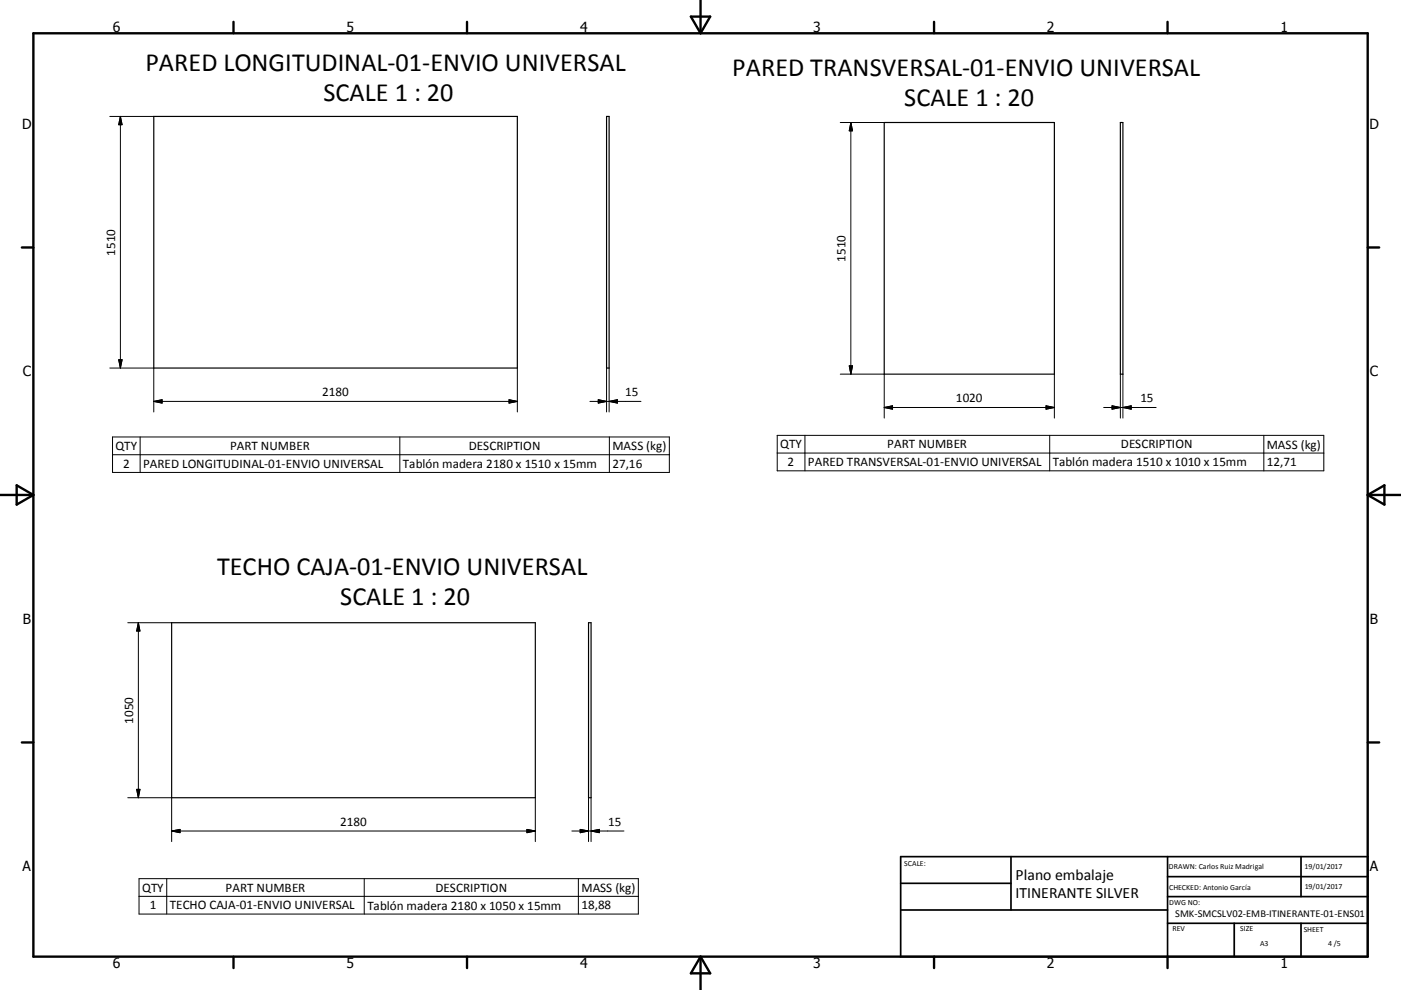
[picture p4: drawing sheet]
<svg xmlns="http://www.w3.org/2000/svg" width="420mm" height="297mm" viewBox="0 0 420 297" stroke-linecap="round" stroke-linejoin="round" font-family="sans-serif">
<defs><g id="words">
<g font-size="7.9">
<text x="43.6" y="21.4">PARED LONGITUDINAL-01-ENVIO UNIVERSAL</text>
<text x="219.5" y="22.9">PARED TRANSVERSAL-01-ENVIO UNIVERSAL</text>
<text x="97" y="30.4">SCALE 1 : 20</text>
<text x="271.1" y="31.9">SCALE 1 : 20</text>
<text x="65.1" y="172.6">TECHO CAJA-01-ENVIO UNIVERSAL</text>
<text x="102" y="181.5">SCALE 1 : 20</text>
</g>
<g font-size="4.7">
<text x="304.5" y="263.9">Plano embalaje</text>
<text x="304.5" y="269.3">ITINERANTE SILVER</text>
</g>
<g font-size="4.2">
<text x="33.9" y="9.6">6</text>
<text x="103.9" y="9.6">5</text>
<text x="173.9" y="9.6">4</text>
<text x="243.8" y="9.6">3</text>
<text x="313.9" y="9.6">2</text>
<text x="383.9" y="9.6">1</text>
<text x="6.7" y="38.7">D</text>
<text x="410.5" y="38.7">D</text>
<text x="6.9" y="112.9">C</text>
<text x="410.7" y="112.9">C</text>
<text x="6.9" y="187.1">B</text>
<text x="410.7" y="187.1">B</text>
<text x="6.8" y="261.4">A</text>
<text x="410.7" y="261.4">A</text>
<text x="33.9" y="290.4">6</text>
<text x="103.9" y="290.4">5</text>
<text x="173.9" y="290.4">4</text>
<text x="243.8" y="290.4">3</text>
<text x="313.9" y="290.4">2</text>
<text x="383.9" y="290.4">1</text>
</g>
<g font-size="3.9">
<text x="34.5" y="76.7" transform="rotate(-90 34.5 76.7)">1510</text>
<text x="253.5" y="78.5" transform="rotate(-90 253.5 78.5)">1510</text>
<text x="96.6" y="118.9">2180</text>
<text x="187.5" y="118.9">15</text>
<text x="286.6" y="120.7">1020</text>
<text x="341.9" y="120.7">15</text>
<text x="34.6" y="135">QTY</text>
<text x="69" y="135">PART NUMBER</text>
<text x="140.5" y="135">DESCRIPTION</text>
<text x="183.6" y="135.1">MASS (kg)</text>
<text x="233.9" y="134.5">QTY</text>
<text x="266" y="134.5">PART NUMBER</text>
<text x="336" y="134.5">DESCRIPTION</text>
<text x="379.8" y="134.6">MASS (kg)</text>
<text x="36.9" y="140.4">2</text>
<text x="42.9" y="140.4">PARED LONGITUDINAL-01-ENVIO UNIVERSAL</text>
<text x="120.8" y="140.5">Tablón madera 2180 x 1510 x 15mm</text>
<text x="183.6" y="140.4">27,16</text>
<text x="236.1" y="139.9">2</text>
<text x="242.2" y="139.9">PARED TRANSVERSAL-01-ENVIO UNIVERSAL</text>
<text x="315.6" y="140">Tablón madera 1510 x 1010 x 15mm</text>
<text x="379.8" y="139.9">12,71</text>
<text x="40" y="217.1" transform="rotate(-90 40 217.1)">1050</text>
<text x="102" y="247.7">2180</text>
<text x="182.4" y="247.7">15</text>
<text x="42.6" y="267.5">QTY</text>
<text x="67.6" y="267.5">PART NUMBER</text>
<text x="130.6" y="267.5">DESCRIPTION</text>
<text x="174.3" y="267.6">MASS (kg)</text>
<text x="44.9" y="272.8">1</text>
<text x="50.9" y="272.8">TECHO CAJA-01-ENVIO UNIVERSAL</text>
<text x="110.2" y="272.9">Tablón madera 2180 x 1050 x 15mm</text>
<text x="174.3" y="272.8">18,88</text>
</g>
<text font-size="3.1" x="352.3" y="275.3">SMK-SMCSLV02-EMB-ITINERANTE-01-ENS01</text>
<g font-size="2.4">
<text x="271.1" y="259.7">SCALE:</text>
<text x="350.4" y="260.8">DRAWN: Carlos Ruiz Madrigal</text>
<text x="391.1" y="260.6">19/01/2017</text>
<text x="350.5" y="267">CHECKED: Antonio García</text>
<text x="391.2" y="266.7">19/01/2017</text>
<text x="350.5" y="271.4">DWG NO:</text>
<text x="351.5" y="279.3">REV</text>
<text x="371.9" y="279.4">SIZE</text>
<text x="390.9" y="279.6">SHEET</text>
<text x="377.8" y="283.9">A3</text>
<text x="398.2" y="283.8">4 /5</text>
</g>
</g></defs>
<path d="M46.1 34.9h109v75.5h-109zM181.9 34.9h.7v75.5h-.7zM265.1 36.8h51v75.4h-51zM335.9 36.8h.8v75.4h-.8zM51.5 186.8h109v52.5h-109zM176.4 186.8h.8v52.5h-.8z" fill="none" stroke="#000" stroke-width=".36"/>
<g fill="none" stroke="#000" stroke-width=".71">
<path d="M10 10h400v277h-400zM70 6.6v3.4M140 6.6v3.4M207.1 5h5.8l-2.9 5zM210 0v10M280 6.6v3.4M350 6.6v3.4M6.6 74.2h3.4M410 74.2h3.5M0 148.5h10M5 145.6l5 2.9-5 2.9zM410 148.5h10.1"/>
<path d="M410 148.5l5.1-2.9v5.8zM6.6 222.7h3.4M410 222.7h3.5M70 287v3.4M140 287v3.4M210 287v10M210 287l2.9 5h-5.8zM280 287v3.4M350 287v3.4"/>
</g>
<path d="M270 257h140v30h-140zM303.1 257v16M350 257v30M390.1 257v12M270 265h33.1M270 273h80M350 277h60M350 269h60M350 263h60M370 277v10M390.1 277v10" fill="none" stroke="#000" stroke-width=".51"/>
<g fill="none" stroke="#000" stroke-width=".3">
<path d="M32.9 34.9h13.2M36.1 34.9v75.5M36.1 34.9l.5 2.5h-1zM251.9 36.8h13.2M255.1 36.8v75.4M255.1 36.8l.5 2.4h-1zM32.9 110.4h13.2v13.2M35.6 107.9h1l-.5 2.5zM152.6 119.9l2.5 .5-2.5 .5zM155.1 110.4v13.2M179.4 119.9l2.5 .5-2.5 .5zM181.9 110.4v13.2"/>
<path d="M182.6 110.4v13.2M251.9 112.2h13.2v13.2M254.6 109.8h1l-.5 2.4zM316.1 112.2v13.2M335.9 112.2v13.2M336.7 112.2v13.2M33.7 131.1h167v10.6h-167zM33.7 136.4h167M42 131.1v10.6M46.1 120.4h109M46.1 120.4l2.5-.5v1zM119.9 131.1v10.6"/>
<path d="M176.9 120.4h15.3M182.6 120.4l2.5-.5v1zM182.7 131.1v10.6M233 130.6h163.9v10.7h-163.9zM233 135.9h163.9M241.3 130.6v10.7M265.1 122.3h51M265.1 122.3l2.5-.6v1.1zM313.6 121.7l2.5 .6-2.5 .5zM314.7 130.6v10.7M330.9 122.3h15.7M333.4 121.7l2.5 .6-2.5 .5z"/>
<path d="M336.7 122.3l2.4-.6v1.1zM378.9 130.6v10.7M38.3 186.8h13.2M41.5 186.8v52.5M41.5 186.8l.5 2.5h-1zM38.3 239.3h13.2v13.2M41 236.8h1l-.5 2.5zM160.5 239.3v13.2M176.4 239.3v13.2M177.2 239.3v13.2M51.5 249.3h109M51.5 249.3l2.5-.5v1z"/>
<path d="M158 248.8l2.5 .5-2.5 .5zM171.4 249.3h15.7M174 248.8l2.4 .5-2.4 .5zM177.2 249.3l2.5-.5v1zM41.7 263.6h149.7v10.6h-149.7zM41.7 268.9h149.7M50 263.6v10.6M109.2 263.6v10.6M173.4 263.6v10.6"/>
</g>
<g fill="#000" stroke="#000" stroke-width=".3">
<path d="M36.1 34.9l.5 2.5h-1zM255.1 36.8l.5 2.4h-1zM35.6 107.9h1l-.5 2.5zM46.1 120.4l2.5-.5v1zM182.6 120.4l2.5-.5v1zM254.6 109.8h1l-.5 2.4zM152.6 119.9l2.5 .5-2.5 .5zM179.4 119.9l2.5 .5-2.5 .5zM265.1 122.3l2.5-.6v1.1zM313.6 121.7l2.5 .6-2.5 .5zM333.4 121.7l2.5 .6-2.5 .5zM336.7 122.3l2.4-.6v1.1z"/>
<path d="M41.5 186.8l.5 2.5h-1zM41 236.8h1l-.5 2.5zM51.5 249.3l2.5-.5v1zM158 248.8l2.5 .5-2.5 .5zM174 248.8l2.4 .5-2.4 .5zM177.2 249.3l2.5-.5v1z"/>
</g>
<use href="#words"/>
</svg>
